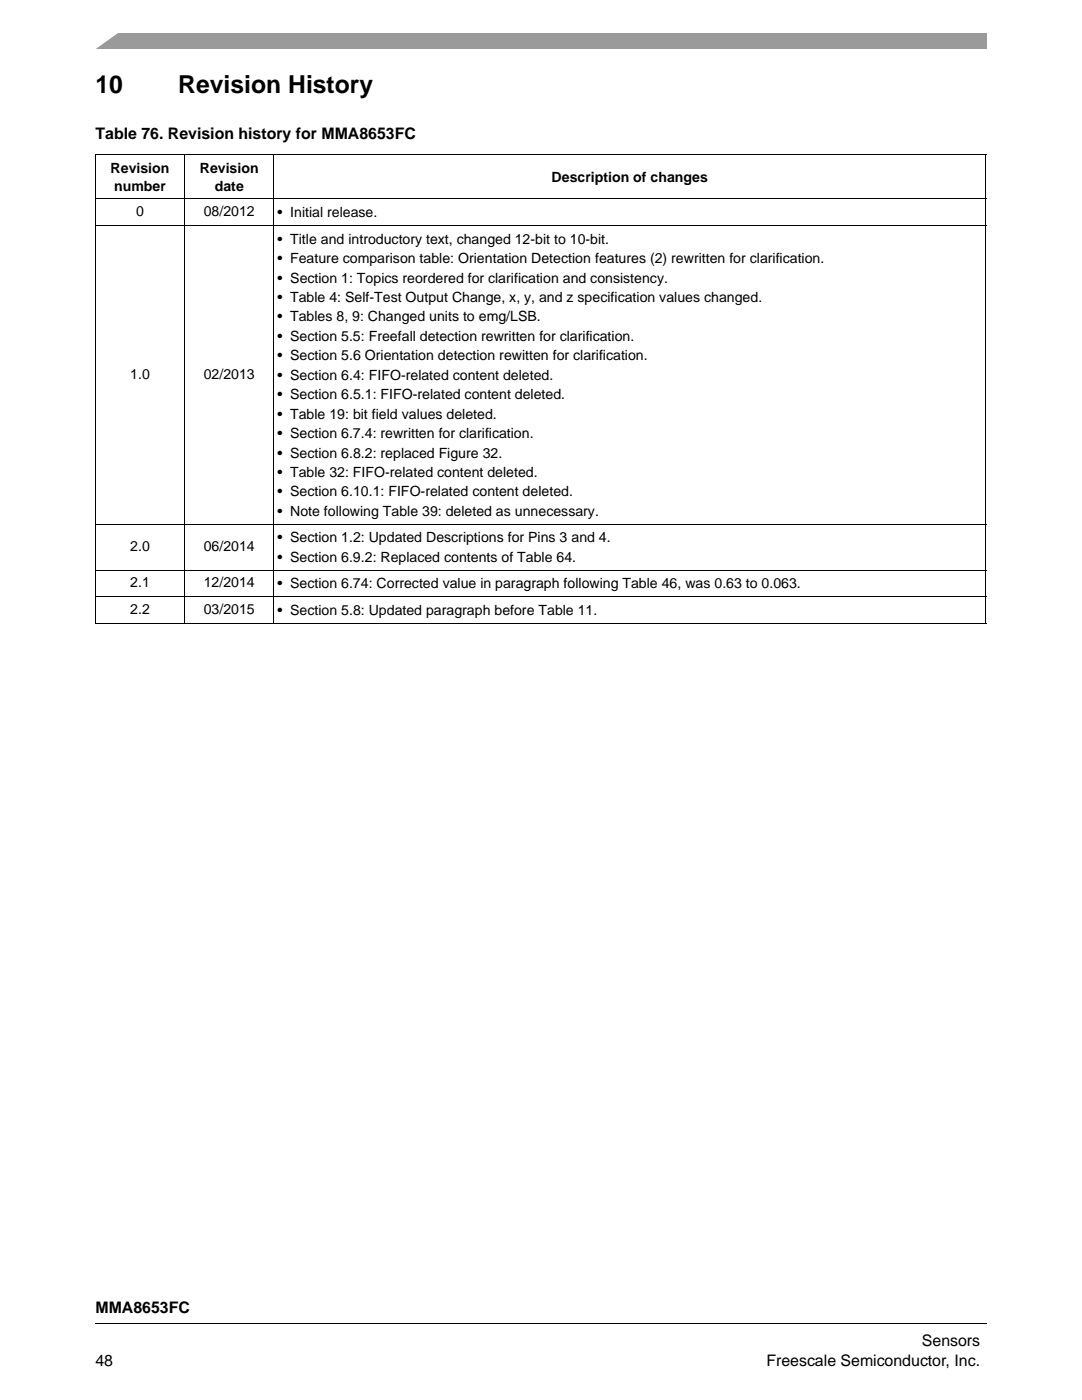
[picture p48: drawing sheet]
<svg xmlns="http://www.w3.org/2000/svg" width="216mm" height="279mm" viewBox="0 0 216 279" stroke-linecap="round" stroke-linejoin="round" font-family="sans-serif">
<defs><g id="words">
<g font-size="4.9">
<text x="19" y="18.6">10</text>
<text x="35.6" y="18.6">Revision History</text>
</g>
<g font-size="3.2">
<text x="19" y="27.7">Table 76. Revision history for MMA8653FC</text>
<text x="19" y="262.1">MMA8653FC</text>
<text x="184" y="268.6">Sensors</text>
<text x="19" y="272.5">48</text>
<text x="152.9" y="272.5">Freescale Semiconductor, Inc.</text>
</g>
<g font-size="2.8">
<text x="22.1" y="34.5">Revision</text>
<text x="39.9" y="34.5">Revision</text>
<text x="22.8" y="38">number</text>
<text x="42.9" y="38">date</text>
<text x="110.1" y="36.3">Description of changes</text>
<text x="27.2" y="43.2">0</text>
<text x="40.7" y="43.2">08/2012</text>
<text x="55.4" y="43.3">• Initial release.</text>
<text x="55.4" y="48.6">• Title and introductory text, changed 12-bit to 10-bit.</text>
<text x="55.4" y="52.5">• Feature comparison table: Orientation Detection features (2) rewritten for clarification.</text>
<text x="55.4" y="56.4">• Section 1: Topics reordered for clarification and consistency.</text>
<text x="55.4" y="60.3">• Table 4: Self-Test Output Change, x, y, and z specification values changed.</text>
<text x="55.4" y="64.1">• Tables 8, 9: Changed units to emg/LSB.</text>
<text x="55.4" y="68">• Section 5.5: Freefall detection rewritten for clarification.</text>
<text x="55.4" y="71.9">• Section 5.6 Orientation detection rewitten for clarification.</text>
<text x="26" y="75.6">1.0</text>
<text x="40.7" y="75.6">02/2013</text>
<text x="55.4" y="75.8">• Section 6.4: FIFO-related content deleted.</text>
<text x="55.4" y="79.7">• Section 6.5.1: FIFO-related content deleted.</text>
<text x="55.4" y="83.5">• Table 19: bit field values deleted.</text>
<text x="55.4" y="87.4">• Section 6.7.4: rewritten for clarification.</text>
<text x="55.4" y="91.3">• Section 6.8.2: replaced Figure 32.</text>
<text x="55.4" y="95.2">• Table 32: FIFO-related content deleted.</text>
<text x="55.4" y="99.1">• Section 6.10.1: FIFO-related content deleted.</text>
<text x="55.4" y="102.9">• Note following Table 39: deleted as unnecessary.</text>
<text x="26" y="110">2.0</text>
<text x="40.7" y="110">06/2014</text>
<text x="55.4" y="108.2">• Section 1.2: Updated Descriptions for Pins 3 and 4.</text>
<text x="55.4" y="112.1">• Section 6.9.2: Replaced contents of Table 64.</text>
<text x="26" y="117.2">2.1</text>
<text x="40.7" y="117.2">12/2014</text>
<text x="55.4" y="117.4">• Section 6.74: Corrected value in paragraph following Table 46, was 0.63 to 0.063.</text>
<text x="26" y="122.5">2.2</text>
<text x="40.7" y="122.5">03/2015</text>
<text x="55.4" y="122.7">• Section 5.8: Updated paragraph before Table 11.</text>
</g>
</g></defs>
<path d="M19 6.7h177.8v3.1h-177.8z" fill="#9a9a9a"/>
<path d="M17.1 6.3h6.8l-5.3 3.9h-1.5z" fill="#fff"/>
<path d="M19 263.2h177.8v2.3h-177.8z" fill="#fff"/>
<path d="M19 264.1v.1z" fill="#000"/>
<path d="M19 30.9h177.8M19 39.7h177.8M19 30.9v93.4M36.9 30.8v93.6M54.7 30.8v93.6M196.7 30.9v93.4M19 45h177.8M19 104.6h177.8M19 113.8h177.8M19 119.1h177.8M19 124.4h177.8M19 264.1h177.8" fill="none" stroke="#000" stroke-width=".2"/>
<use href="#words"/>
</svg>
